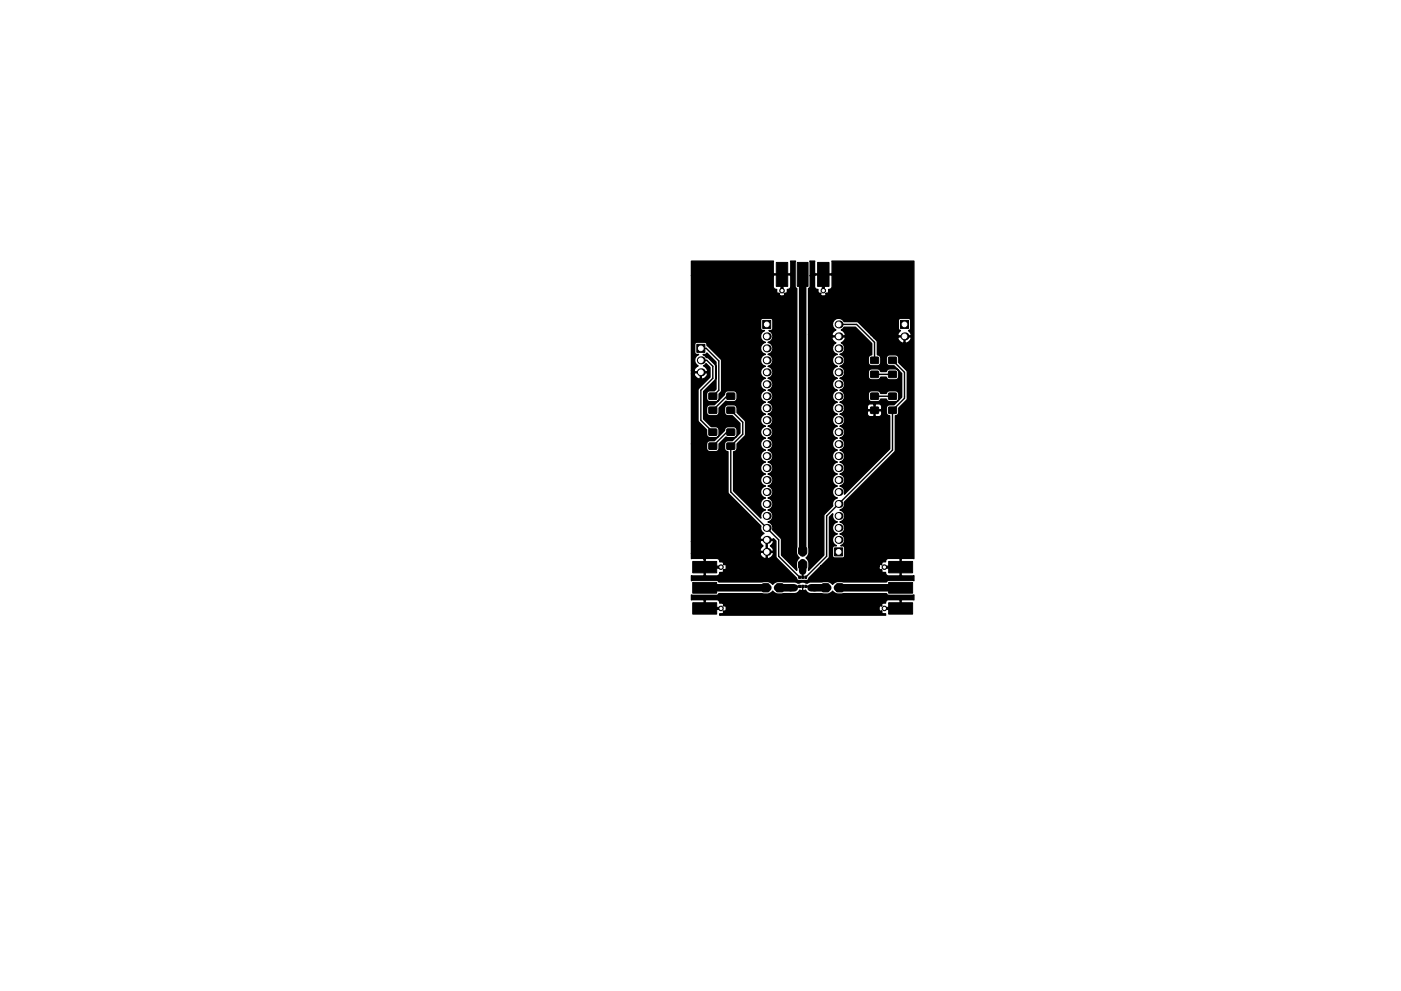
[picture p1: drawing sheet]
<svg xmlns="http://www.w3.org/2000/svg" width="297mm" height="210mm" viewBox="0 0 297 210" stroke-linecap="round" stroke-linejoin="round" font-family="sans-serif">
<g fill="#000" stroke="#000" stroke-width=".21">
<path d="M164.6 55.7h2.4v5.1h-2.4zM169 55.7h2.3v5.1h-2.3zM173.3 55.7h2.5v5.1h-2.5zM147.7 73.1h1.7v1.7h-1.7zM161.7 68h1.7v1.7h-1.7zM165.6 60.7h.4v1h-.4zM174.3 60.7h.5v1h-.5zM184.6 75.8h1.6v1.3h-1.6zM184.6 78.8h1.6v1.2l-1.6 .1zM188.4 75.8h1.6v1.3h-1.6zM188.4 78.8h1.6v1.2l-1.6 .1zM190.9 68h1.7v1.7h-1.7z"/>
<path d="M150.3 91h1.6v1.3h-1.6zM150.3 94h1.6v1.3h-1.6zM150.3 86.4h1.6v1.3h-1.6zM150.3 83.4h1.6v1.3h-1.6zM154.1 83.4h1.6l.1 1.3h-1.6zM154.1 86.4h1.6l.1 1.3h-1.6zM154.1 94h1.6l.1 1.3h-1.6zM154.1 91h1.6l.1 1.3h-1.6zM184.6 86.4h1.6v1.3h-1.6zM184.6 83.4h1.6v1.3h-1.6zM188.4 86.4h1.6v1.3h-1.6zM188.4 83.4h1.6v1.3h-1.6z"/>
<path d="M169.4 116.2h1.6v1.3h-1.6zM169.4 119.2h1.6v1.3h-1.6zM177 116.2h1.6v1.7h-1.6zM188.4 119.1h5.1v2.4h-5.1zM146.9 123.6h5v2.3h-5zM146.9 119.1h5v2.4h-5zM146.9 127.9h5v2.4h-5zM151.9 120.1h1v.5h-1zM151.9 128.9h1v.4h-1zM161.7 123.9h1.3v1.6h-1.3zM164.7 123.9h1.3l-.1 1.6h-1.2zM169.3 124.2h.4v.5h-.4z"/>
<path d="M169.3 122.2h.4v.5h-.4zM170 124.2h.4v.5h-.4zM170 122.2h.4v.5h-.4zM170.6 124.2h.4v.5h-.4zM170.6 122.2h.4v.5h-.4zM174.4 123.9h1.3v1.6h-1.3zM177.4 123.9h1.3l-.1 1.6h-1.2zM187.5 120.1h.9v.5h-.9zM187.5 128.9h.9v.4h-.9zM188.4 127.9h5.1v2.4h-5.1zM188.4 123.6h5.1v2.3h-5.1z"/>
<circle cx="165.8" cy="61.7" r=".49"/>
<circle cx="174.6" cy="61.7" r=".48"/>
<circle cx="152.8" cy="120.3" r=".49"/>
<circle cx="152.8" cy="129.1" r=".49"/>
<circle cx="187.5" cy="120.3" r=".48"/>
<circle cx="187.5" cy="129.1" r=".48"/>
</g>
<g fill="#000">
<circle cx="148.6" cy="76.4" r=".85"/>
<circle cx="148.6" cy="79" r=".85"/>
<circle cx="162.6" cy="71.4" r=".85"/>
<circle cx="162.6" cy="79" r=".85"/>
<circle cx="162.6" cy="76.4" r=".85"/>
<circle cx="162.6" cy="73.9" r=".85"/>
<circle cx="177.8" cy="76.4" r=".85"/>
<circle cx="177.8" cy="68.8" r=".85"/>
<circle cx="177.8" cy="73.9" r=".85"/>
<circle cx="177.8" cy="71.4" r=".85"/>
<circle cx="177.8" cy="79" r=".85"/>
<circle cx="191.8" cy="71.4" r=".85"/>
<circle cx="162.6" cy="86.6" r=".85"/>
<circle cx="162.6" cy="81.5" r=".85"/>
<circle cx="162.6" cy="99.3" r=".85"/>
<circle cx="162.6" cy="89.1" r=".85"/>
<circle cx="162.6" cy="94.2" r=".85"/>
<circle cx="162.6" cy="91.7" r=".85"/>
<circle cx="162.6" cy="84.1" r=".85"/>
<circle cx="162.6" cy="96.8" r=".85"/>
<circle cx="177.8" cy="96.8" r=".85"/>
<circle cx="177.8" cy="94.2" r=".85"/>
<circle cx="177.8" cy="91.7" r=".85"/>
<circle cx="177.8" cy="99.3" r=".85"/>
<circle cx="177.8" cy="86.6" r=".85"/>
<circle cx="177.8" cy="89.1" r=".85"/>
<circle cx="177.8" cy="84.1" r=".85"/>
<circle cx="177.8" cy="81.5" r=".85"/>
<circle cx="162.6" cy="109.5" r=".85"/>
<circle cx="162.6" cy="104.4" r=".85"/>
<circle cx="162.6" cy="112" r=".85"/>
<circle cx="162.6" cy="101.8" r=".85"/>
<circle cx="162.6" cy="117.1" r=".85"/>
<circle cx="162.6" cy="114.5" r=".85"/>
<circle cx="162.6" cy="106.9" r=".85"/>
<circle cx="177.8" cy="114.5" r=".85"/>
<circle cx="177.8" cy="106.9" r=".85"/>
<circle cx="177.8" cy="104.4" r=".85"/>
<circle cx="177.8" cy="101.8" r=".85"/>
<circle cx="177.8" cy="112" r=".85"/>
<circle cx="177.8" cy="109.5" r=".85"/>
</g>
<path d="M148.6 76.4h1.3l1.2 1.3v2.6l-2.5 2.5v6.3l2.5 2.6M148.6 73.9h1.1l2.7 2.7v6.2l-1.3 1.3M177.8 68.8h3.8l3.8 3.8v3.8M185.4 79.4h3.8M189.2 76.4l2.6 2.6v5.5l-2.6 2.5v8.5l-13.9 14v8.5l-4.5 4.5M154.9 87l2.6 2.6v2.5l-2.6 2.6v9.7l10.2 10.1v3.5l4.4 4.5M154.9 84.1h-.8l-3 2.9M154.9 91.7h-.8l-3 3M185.4 84.1h3.8M170.2 124.4v3.5" fill="none" stroke="#000" stroke-width=".3"/>
<path d="M187.5 129.1l-.1 .1" fill="none" stroke="#000" stroke-width=".25"/>
<path d="M170.2 58.2v59.1M170.2 119.4v1.8M149.4 124.7h13.4M164.9 124.7h3.5M172 124.7h3.5M177.6 124.7h13.4" fill="none" stroke="#000" stroke-width="1.6"/>
<path d="M169.5 124.4h-.8l-.3 .3M170.2 121.9v.6M170.8 124.4h.9l.3 .3" fill="none" stroke="#000" stroke-width=".4"/>
<path d="M146.6 55.4h17.4l-.1 2.5 .2 .2h3.4l.2-.2-.1-2.5h1.1l-.1 5.4 .3 .4-.1 56.1 .2 .5 .5 .6-.6 .7v1.9l-3.2-3.2v-3.5l-1.9-1.9a1.26 1.26 0 0 0-1-1.7 1.29 1.29 0 0 0 1.1-1.2 1.29 1.29 0 0 0-1.1-1.3 1.29 1.29 0 0 0 1.1-1.3 1.29 1.29 0 0 0-1.1-1.2 1.29 1.29 0 0 0 1.1-1.3 1.29 1.29 0 0 0-1.1-1.3 1.29 1.29 0 0 0 1.1-1.3 1.29 1.29 0 0 0-1.1-1.2 1.29 1.29 0 0 0 1.1-1.3 1.29 1.29 0 0 0-1.1-1.3 1.29 1.29 0 0 0 1.1-1.2 1.29 1.29 0 0 0-1.1-1.3 1.29 1.29 0 0 0 1.1-1.3 1.29 1.29 0 0 0-1.1-1.2 1.29 1.29 0 0 0 1.1-1.3 1.29 1.29 0 0 0-1.1-1.3 1.29 1.29 0 0 0 1.1-1.3 1.29 1.29 0 0 0-1.1-1.2 1.29 1.29 0 0 0 1.1-1.3 1.29 1.29 0 0 0-1.1-1.3 1.29 1.29 0 0 0 1.1-1.2 1.29 1.29 0 0 0-1.1-1.3 1.29 1.29 0 0 0 1.1-1.3 1.29 1.29 0 0 0-1.1-1.2 1.29 1.29 0 0 0 1.1-1.3 1.29 1.29 0 0 0-1.1-1.3 1.29 1.29 0 0 0 1.1-1.3 1.29 1.29 0 0 0-1.1-1.2 1.29 1.29 0 0 0 1.1-1.3 1.29 1.29 0 0 0-1.1-1.3 1.3 1.3 0 0 0 1.1-1.1 1.3 1.3 0 0 0-.9-1.4h.6l.2-.2v-2.1l-.4-.3h-1.7l-.4 .3v1.9l.2 .4h.6a1.31 1.31 0 0 0-.9 1.4 1.31 1.31 0 0 0 1.1 1.1 1.29 1.29 0 0 0-1.1 1.3 1.29 1.29 0 0 0 1.1 1.3 1.29 1.29 0 0 0-1.1 1.2 1.29 1.29 0 0 0 1.1 1.3 1.29 1.29 0 0 0-1.1 1.3 1.29 1.29 0 0 0 1.1 1.3 1.29 1.29 0 0 0-1.1 1.2 1.29 1.29 0 0 0 1.1 1.3 1.29 1.29 0 0 0-1.1 1.3 1.29 1.29 0 0 0 1.1 1.2 1.29 1.29 0 0 0-1.1 1.3 1.29 1.29 0 0 0 1.1 1.3 1.29 1.29 0 0 0-1.1 1.2 1.29 1.29 0 0 0 1.1 1.3 1.29 1.29 0 0 0-1.1 1.3 1.29 1.29 0 0 0 1.1 1.3 1.29 1.29 0 0 0-1.1 1.2 1.29 1.29 0 0 0 1.1 1.3 1.29 1.29 0 0 0-1.1 1.3 1.29 1.29 0 0 0 1.1 1.2 1.29 1.29 0 0 0-1.1 1.3 1.29 1.29 0 0 0 1.1 1.3 1.29 1.29 0 0 0-1.1 1.2 1.29 1.29 0 0 0 1.1 1.3 1.29 1.29 0 0 0-1.1 1.3 1.29 1.29 0 0 0 1.1 1.3 1.29 1.29 0 0 0-1.1 1.2 1.29 1.29 0 0 0 1.1 1.3 1.27 1.27 0 0 0-1 1.7l-5.8-5.8v-8.3h.3l.4-.4 .1-1.2 1.6-1.6 .2-.5-.1-2.8-1.7-1.8v-.9a.71 .71 0 0 0-.7-.7h-1.6l-.3 .4a1.6 1.6 0 0 0 .3 1.9h1.3l1.6 1.6v2.1l-1.6 1.6h-1a.71 .71 0 0 0-.7 .7l.1 1.2 .3 .4h.3l.1 8.8 6.9 7v.9l.7 .7-.7 .5-.2 .5 .1 .2h2.7l.1-.1 .5 .5v3.5l4.4 4.4 .1 .3 .3 .2 1.9-.1 .3-.4 2.5-2.5h12.4l.1 .7 .4-.1 .1 .2-.1 .3 .9 .2a.65 .65 0 0 0 .5 .7h2.4l.1-.2v-3.4l-.1-.1h-2.4l-.4 .2-.1 .5-.9 .1v.5l-.4-.1-.1 .5h-12.4l1.8-1.9 .1-8.6 .7-.7a1.28 1.28 0 0 0 .9 1.7 1.29 1.29 0 0 0-1 1.3 1.29 1.29 0 0 0 1 1.3 1.3 1.3 0 0 0-1 1.2 1.3 1.3 0 0 0 .8 1.3h-.5l-.3 .3v2l.5 .3h1.6l.5-.3v-1.9l-.3-.4h-.5a1.31 1.31 0 0 0 .8-1.4 1.31 1.31 0 0 0-1-1.1 1.29 1.29 0 0 0 1-1.3 1.29 1.29 0 0 0-1-1.3 1.29 1.29 0 0 0 1-1.2 1.29 1.29 0 0 0-1-1.3 1.26 1.26 0 0 0 .9-1.7l10.8-10.8 .1-7.5a.71 .71 0 0 0 .7-.7v-.9l1.6-1.7 .2-.4-.1-5.7-1.7-1.9v-.9a.71 .71 0 0 0-.7-.7h-1.6l-.3 .4a1.6 1.6 0 0 0 .3 1.9h1.3l1.6 1.6v5.1l-1.6 1.6h-1a.71 .71 0 0 0-.7 .7l.1 1.2 .3 .4h.3v7l-9.6 9.6a1.28 1.28 0 0 0-.9-1.7 1.29 1.29 0 0 0 1-1.3 1.29 1.29 0 0 0-1-1.2 1.29 1.29 0 0 0 1-1.3 1.29 1.29 0 0 0-1-1.3 1.29 1.29 0 0 0 1-1.2 1.29 1.29 0 0 0-1-1.3 1.29 1.29 0 0 0 1-1.3 1.29 1.29 0 0 0-1-1.2 1.29 1.29 0 0 0 1-1.3 1.29 1.29 0 0 0-1-1.3 1.29 1.29 0 0 0 1-1.3 1.29 1.29 0 0 0-1-1.2l.8-.6h5v.6l.3 .4 1 .1 .1-.2v-1.1h.2v1.1l.2 .2h.7l.6-.5v-.6l-.2-.2-7.9 .2 .2-.7-.1-.4h4.9v.6l.2 .1h1.2v-1.1h.2v1.1h1.3l.2-.1v-.6l-.3-.4a1.37 1.37 0 0 0-1.4 0l-.1-.1h-.8l-.5 .5h-4.9a1.19 1.19 0 0 0-.9-.9 1.27 1.27 0 0 0 .9-1.7h5.1v.9a.71 .71 0 0 0 .7 .7h1.2l.5-.2 .2-.3h1.2a.68 .68 0 0 0 .7 .5h1.5l.4-.4a1.6 1.6 0 0 0-.4-1.8 2.44 2.44 0 0 0-2 .1l-.2 .4h-1.2l-.4-.5a2.44 2.44 0 0 0-2 .1l-.2 .5h-5.1l-.3-.5-.6-.3h.2a1.31 1.31 0 0 0 .8-1.4 1.31 1.31 0 0 0-1-1.1 1.25 1.25 0 0 0 1-1.3h5v.9a.71 .71 0 0 0 .7 .7h1.2l.5-.2 .2-.4h1.2a.68 .68 0 0 0 .7 .6l1.5-.1 .4-.3a1.6 1.6 0 0 0-.4-1.9 2.44 2.44 0 0 0-2 .2l-.2 .3h-1.2l-.4-.5a2.44 2.44 0 0 0-2 .2l-.2 .5h-5l-.4-.9-.6-.4h.2a1.31 1.31 0 0 0 .8-1.4 1.31 1.31 0 0 0-1-1.1 1.3 1.3 0 0 0 1-1.1 1.3 1.3 0 0 0-.7-1.4 1.02 1.02 0 0 0 .7-1.2h-2.6l-.2 .2 .2 .5 .7 .5-.3 .3a1.3 1.3 0 0 0 .6 2.2 1.29 1.29 0 0 0-1 1.2 1.29 1.29 0 0 0 1 1.3 1.29 1.29 0 0 0-1 1.3 1.29 1.29 0 0 0 1 1.3 1.29 1.29 0 0 0-1 1.2 1.29 1.29 0 0 0 1 1.3 1.29 1.29 0 0 0-1 1.3 1.29 1.29 0 0 0 1 1.2 1.29 1.29 0 0 0-1 1.3 1.29 1.29 0 0 0 1 1.3 1.29 1.29 0 0 0-1 1.2 1.29 1.29 0 0 0 1 1.3 1.29 1.29 0 0 0-1 1.3 1.29 1.29 0 0 0 1 1.3 1.29 1.29 0 0 0-1 1.2 1.29 1.29 0 0 0 1 1.3 1.29 1.29 0 0 0-1 1.3 1.29 1.29 0 0 0 1 1.2 1.29 1.29 0 0 0-1 1.3 1.29 1.29 0 0 0 1 1.3 1.29 1.29 0 0 0-1 1.2 1.29 1.29 0 0 0 1 1.3 1.29 1.29 0 0 0-1 1.3 1.29 1.29 0 0 0 1 1.3 1.26 1.26 0 0 0-.9 1.6l-1.8 1.7-.2 .5 .1 8.3-3.3 3.2 .1-1.9-.6-.7 .5-.6 .1-.5-.1-46.3h4.9l.2 .3h2.6l.2-.3-.2-.4-.7-.6 .6-.6h2.4l3.4 3.5v2.4h-.3l-.4 .4a1.6 1.6 0 0 0 .4 1.9 2.44 2.44 0 0 0 2-.2 1.88 1.88 0 0 0 0-1.9l-.5-.2v-2.7l-.1-.4-.6-.5h5l.6 .9 .5 .2 .3-.1v-1.2h.2v1.2a1.02 1.02 0 0 0 1.2-1.2h-2.7l-.1 .2h-5l-.6-.7h5.6l.1 .3h2.7l.1-.3-.2-.4-.4-.5 .3-.1 .2-.3v-1.7l-.3-.4-1.9-.1-.3 .2-.1 .3v1.7l.1 .3 .3 .1-.6 .9h-5.6l-2.9-2.7-2.8-.1-.3-.3a1.32 1.32 0 0 0-2 .2 1.32 1.32 0 0 0 .5 1.9l-.7 .6-.2 .4h-4.9v-9.8l.4-.4v-2.3h.9v2.4a.66 .66 0 0 0 .7 .5l.2 .9 .3-.1 .2 .1-.2 .1a.81 .81 0 0 0 1.3 .3l-.2-.4h.6l.1-.9a.65 .65 0 0 0 .7-.5v-2.4l-.1-.2h-3.4l-.2 .2h-.9l-.1-3.1h1v2.5l.2 .2h3.4l.1-.2v-2.5h17.4v63.1h-2.6l-.1 .1v3.4l.1 .2 2.6-.1v1.1l-5.4-.1-.4 .4-10.4-.1-.5 .1-.6 .5-.5-.5-.5-.1-3.7 .1-.8 .2a1.94 1.94 0 0 0-1.8 0l-.7-.2-3.6-.1-.5 .1-.6 .5-.5-.5-.5-.1-10.4 .1-.5-.4-5.3 .1v-1.1l2.5 .1 .2-.2v-3.4h.2v3.4l.2 .2h2.4a.66 .66 0 0 0 .5-.7l.8-.2v-.3l.1-.2 .1 .2a.81 .81 0 0 0 .3-1.3l-.4 .1-.1-.5-.8-.1a.65 .65 0 0 0-.5-.7h-2.4l-.2 .1-.4-.1h-2.5v-1.1h14.5a1.14 1.14 0 0 0 1.4 1v-1.2h.2v1.2l.2 .2a1.11 1.11 0 0 0 1-1.4h-2.7l-.1 .2h-14.5v-2.5h14.5l.2 .4 .5 .5-.5 .5-.2 .5 .1 .2h1.3v-2.3h.2v2.3h1.2l.1-.2-.2-.5-.5-.5 .5-.5 .2-.4-.1-.2h-2.7l-.1 .2h-14.5v-20.7h3.2l.1 1.2 .3 .4a2.44 2.44 0 0 0 2.1-.2l.2-.5v-.9l1.4-1.5 .1 .1a2.44 2.44 0 0 0 2.1-.1 1.88 1.88 0 0 0 0-2 2.44 2.44 0 0 0-2.1-.1l-.3 .4-.1 .3-2.1 2.2h-1a.71 .71 0 0 0-.7 .7h-3.2v-14.9h.5l.6 .9 .6 .3 .2-.2v-1.2h.2v1.2a1.02 1.02 0 0 0 1.2-1.2h-2.6l-.2 .2h-.5v-.6h.5l.2 .2h2.6l.2-.2-.2-.5-.7-.6 .5-.5 .8 .9v2l-2.3 2.4-.2 .4v6.3l.2 .5 1.6 1.6v1a.71 .71 0 0 0 .7 .7l1.5-.1 .4-.4a1.6 1.6 0 0 0-.4-1.8l-1.2-.1-1.6-1.6v-2.3h.6v.9a.71 .71 0 0 0 .7 .7h1.3l.5-.2 .2-.5v-.9l1.4-1.5 1.7 .1 .6-.4a1.6 1.6 0 0 0-.4-1.8 2.44 2.44 0 0 0-2 .1l-.2 .6-2.1 2.2h-1.3l-.4 .7h-.6v-3.6l2.4-2.3 .1-.4v-2.8l-1.4-1.5-.5-.2-.7-.6h.5l.3-.3 1.9 1.9v5.7l-.3 .4h-1a.71 .71 0 0 0-.7 .7l.1 1.2 .3 .4a2.44 2.44 0 0 0 2.1-.2l.2-.5v-.9l.5-.8v-6.5l-3.1-3v-.4l-.3-.3h-1.9l-.4 .3v2l.3 .3h.5a1.31 1.31 0 0 0-.8 1.2 1.31 1.31 0 0 0 .7 1.2l-.7 .6-.2 .5h-.5v-20.2h17.3v2.4l.3 .4 .5 .1 .1 .9h.5l-.1 .4 .4 .1 .8-.1-.1-.4h.5l.1-.9 .7-.3 .1-2.6-.2-.2h-3.4l-.2 .2h-17.3zM146.6 126.2l5.3 .1 .5-.3h10.4l.5-.1 .5-.5 .6 .5 .5 .1h3.6a1.22 1.22 0 0 0 1.1-.8l.4 .1 .8-.1a1.22 1.22 0 0 0 1 .8h3.7l.5-.1 .5-.5 .6 .5 .5 .1h10.4l.4 .3 5.4-.1v1.1l-2.6-.1-.1 .2v1.8h-.3v-1.8l-.1-.2h-2.4a.66 .66 0 0 0-.5 .8l-.9 .1 .1 .3-.1 .2-.2-.1a.81 .81 0 0 0-.2 1.2l.4-.1v.5l.9 .1v.3h-35.2v-.3l.8-.1v-.3l.1-.2 .1 .1a.81 .81 0 0 0 .3-1.2l-.4 .1-.1-.5-.8-.1a.65 .65 0 0 0-.5-.8h-2.4l-.2 .2v1.8h-.2v-1.8l-.2-.2-2.5 .1z" fill="#000" stroke="#000" stroke-width=".3"/>
<g fill="#fff" stroke="#fff" stroke-width=".21">
<circle cx="187.5" cy="120.3" r=".23"/>
<circle cx="187.5" cy="129.1" r=".23"/>
<circle cx="174.6" cy="61.7" r=".23"/>
<circle cx="165.8" cy="61.7" r=".23"/>
<circle cx="152.8" cy="120.3" r=".23"/>
<circle cx="152.8" cy="129.1" r=".23"/>
<circle cx="148.6" cy="73.9" r=".5"/>
<circle cx="148.6" cy="76.4" r=".5"/>
<circle cx="148.6" cy="79" r=".5"/>
<circle cx="177.8" cy="117.1" r=".5"/>
<circle cx="177.8" cy="114.5" r=".5"/>
<circle cx="177.8" cy="112" r=".5"/>
<circle cx="177.8" cy="109.5" r=".5"/>
<circle cx="177.8" cy="106.9" r=".5"/>
<circle cx="177.8" cy="104.4" r=".5"/>
<circle cx="177.8" cy="101.8" r=".5"/>
<circle cx="177.8" cy="99.3" r=".5"/>
<circle cx="177.8" cy="96.8" r=".5"/>
<circle cx="177.8" cy="94.2" r=".5"/>
<circle cx="177.8" cy="91.7" r=".5"/>
<circle cx="177.8" cy="89.1" r=".5"/>
<circle cx="177.8" cy="86.6" r=".5"/>
<circle cx="177.8" cy="84.1" r=".5"/>
<circle cx="177.8" cy="81.5" r=".5"/>
<circle cx="177.8" cy="79" r=".5"/>
<circle cx="177.8" cy="76.4" r=".5"/>
<circle cx="177.8" cy="73.9" r=".5"/>
<circle cx="177.8" cy="71.4" r=".5"/>
<circle cx="177.8" cy="68.8" r=".5"/>
<circle cx="162.6" cy="117.1" r=".5"/>
<circle cx="162.6" cy="114.5" r=".5"/>
<circle cx="162.6" cy="112" r=".5"/>
<circle cx="162.6" cy="109.5" r=".5"/>
<circle cx="162.6" cy="106.9" r=".5"/>
<circle cx="162.6" cy="104.4" r=".5"/>
<circle cx="162.6" cy="101.8" r=".5"/>
<circle cx="162.6" cy="99.3" r=".5"/>
<circle cx="162.6" cy="96.8" r=".5"/>
<circle cx="162.6" cy="94.2" r=".5"/>
<circle cx="162.6" cy="91.7" r=".5"/>
<circle cx="162.6" cy="89.1" r=".5"/>
<circle cx="162.6" cy="86.6" r=".5"/>
<circle cx="162.6" cy="84.1" r=".5"/>
<circle cx="162.6" cy="81.5" r=".5"/>
<circle cx="162.6" cy="79" r=".5"/>
<circle cx="162.6" cy="76.4" r=".5"/>
<circle cx="162.6" cy="73.9" r=".5"/>
<circle cx="162.6" cy="71.4" r=".5"/>
<circle cx="162.6" cy="68.8" r=".5"/>
<circle cx="191.8" cy="68.8" r=".5"/>
<circle cx="191.8" cy="71.4" r=".5"/>
</g>
</svg>
